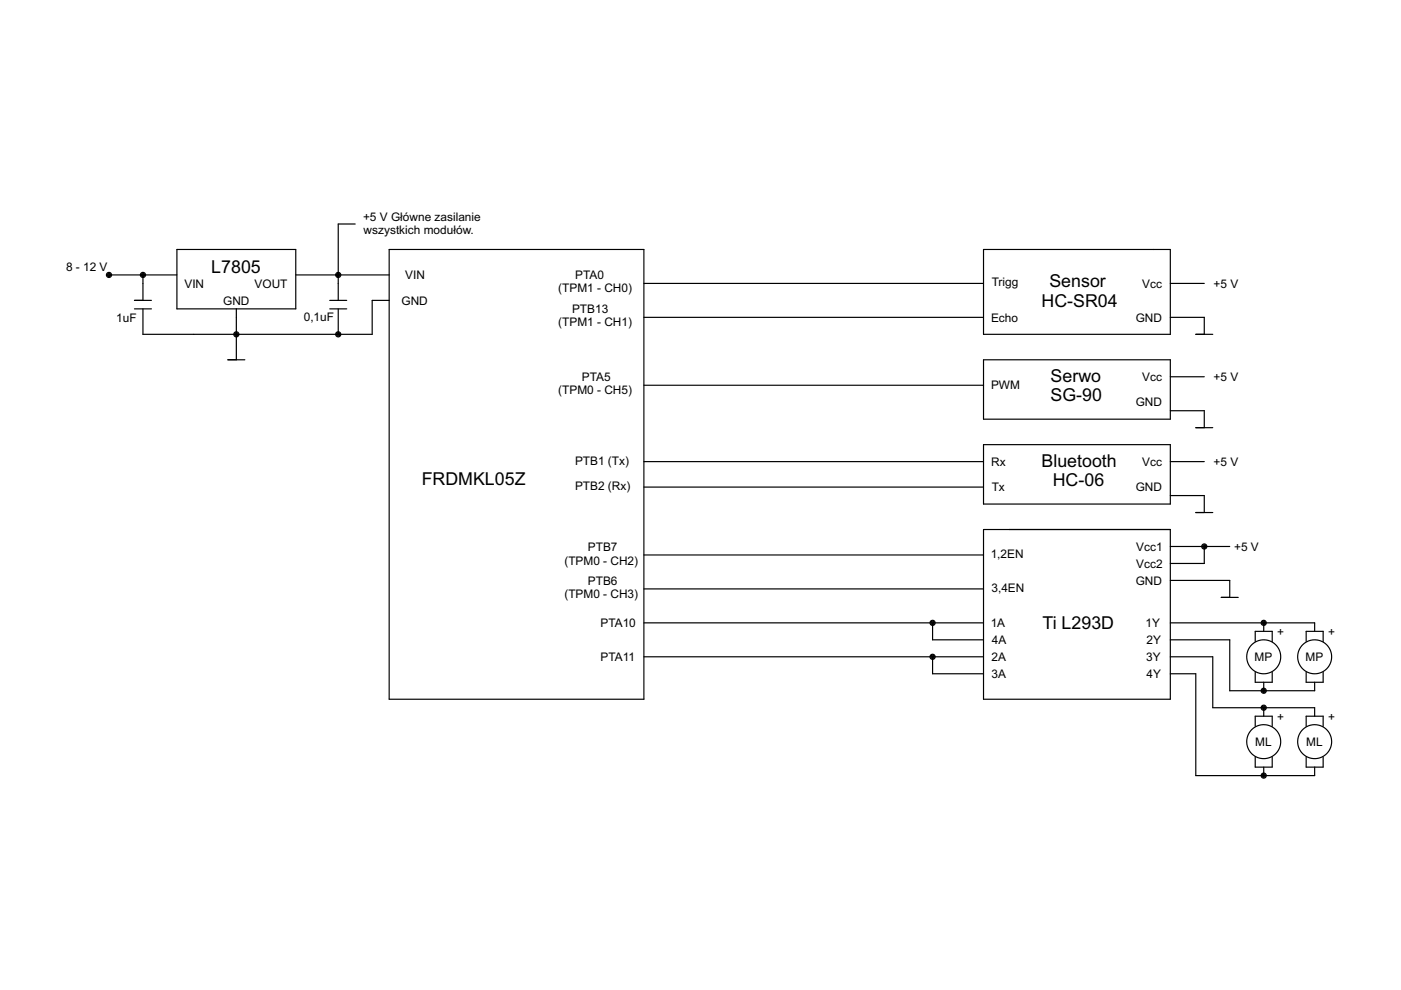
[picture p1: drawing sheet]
<svg xmlns="http://www.w3.org/2000/svg" width="297mm" height="210mm" viewBox="0 0 297 210" stroke-linecap="round" stroke-linejoin="round" font-family="sans-serif">
<defs><g id="words">
<g font-size="3.8">
<text x="44.8" y="57.8">L7805</text>
<text x="220.8" y="65">HC-SR04</text>
<text x="222.5" y="60.9">Sensor</text>
<text x="222.8" y="80.9">Serwo</text>
<text x="222.8" y="85.1">SG-90</text>
<text x="220.9" y="98.9">Bluetooth</text>
<text x="89.4" y="102.8">FRDMKL05Z</text>
<text x="223.2" y="103.1">HC-06</text>
<text x="221" y="133.4">Ti L293D</text>
</g>
<g font-size="2.5">
<text x="77" y="46.8">+5 V Główne zasilanie</text>
<text x="77.1" y="49.5">wszystkich modułów.</text>
<text x="14" y="57.4">8 - 12 V</text>
<text x="85.9" y="59.2">VIN</text>
<text x="122" y="59.2">PTA0</text>
<text x="39.1" y="61">VIN</text>
<text x="47.3" y="64.6">GND</text>
<text x="54" y="61">VOUT</text>
<text x="85.1" y="64.6">GND</text>
<text x="118.4" y="62">(TPM1 - CH0)</text>
<text x="210.3" y="60.7">Trigg</text>
<text x="242.2" y="61">Vcc</text>
<text x="257.3" y="61">+5 V</text>
<text x="24.6" y="68.2">1uF</text>
<text x="64.4" y="68">0,1uF</text>
<text x="118.4" y="69.2">(TPM1 - CH1)</text>
<text x="121.3" y="66.4">PTB13</text>
<text x="210.1" y="68.2">Echo</text>
<text x="240.8" y="68.2">GND</text>
<text x="118.4" y="83.6">(TPM0 - CH5)</text>
<text x="123.4" y="80.8">PTA5</text>
<text x="210.1" y="82.6">PWM</text>
<text x="242.2" y="80.8">Vcc</text>
<text x="257.3" y="80.8">+5 V</text>
<text x="240.8" y="86.2">GND</text>
<text x="121.9" y="98.5">PTB1 (Tx)</text>
<text x="210.1" y="98.8">Rx</text>
<text x="242.2" y="98.8">Vcc</text>
<text x="257.3" y="98.8">+5 V</text>
<text x="121.9" y="103.9">PTB2 (Rx)</text>
<text x="210.3" y="104.2">Tx</text>
<text x="240.8" y="104.2">GND</text>
<text x="119.7" y="119.7">(TPM0 - CH2)</text>
<text x="124.7" y="116.9">PTB7</text>
<text x="210.1" y="118.4">1,2EN</text>
<text x="240.9" y="116.8">Vcc1</text>
<text x="261.6" y="116.8">+5 V</text>
<text x="124.7" y="124.1">PTB6</text>
<text x="210.2" y="125.6">3,4EN</text>
<text x="240.8" y="124">GND</text>
<text x="240.9" y="120.4">Vcc2</text>
<text x="119.7" y="126.9">(TPM0 - CH3)</text>
<text x="127.3" y="132.9">PTA10</text>
<text x="210.1" y="133">1A</text>
<text x="210.3" y="136.6">4A</text>
<text x="242.9" y="133">1Y</text>
<text x="243.1" y="136.6">2Y</text>
<text x="270.8" y="134.9">+</text>
<text x="281.6" y="134.9">+</text>
<text x="127.3" y="140.2">PTA11</text>
<text x="210.2" y="143.7">3A</text>
<text x="210.2" y="140.2">2A</text>
<text x="243" y="140.1">3Y</text>
<text x="243.1" y="143.8">4Y</text>
<text x="266" y="140.2">MP</text>
<text x="276.8" y="140.2">MP</text>
<text x="270.8" y="152.9">+</text>
<text x="281.6" y="152.9">+</text>
<text x="266.1" y="158.1">ML</text>
<text x="276.9" y="158.1">ML</text>
</g>
</g></defs>
<g fill="none" stroke="#000" stroke-width=".25">
<path d="M23.1 58.3h14.4M30.3 58.3v5.4M37.5 52.9h25.2v12.6h-25.2zM62.7 58.3h19.8M75.3 47.5h-3.6v16.2M82.5 52.9h54v95.4h-54zM208.5 52.9h39.6v18h-39.6zM28.5 63.7h3.6M28.5 65.5h3.6M48.3 76.3h3.6M50.1 65.5v10.8M69.9 63.7h3.6"/>
<path d="M69.9 65.5h3.6M71.7 65.5v5.4M82.5 63.7h-3.6v7.2h-48.6v-5.4M136.5 60.1h72M136.5 67.3h72M208.5 76.3h39.6v12.6h-39.6zM248.1 60.1h7.2M248.1 67.3h7.2v3.6M248.1 79.9h7.2M253.5 70.9h3.6M136.5 97.9h72M136.5 81.7h72"/>
<path d="M208.5 94.3h39.6v12.6h-39.6zM248.1 87.1h7.2v3.6M248.1 97.9h7.2M253.5 90.7h3.6M136.5 103.3h72M136.5 117.7h72M208.5 112.3h39.6v36h-39.6zM248.1 105.1h7.2v3.6M248.1 115.9h12.6M253.5 108.7h3.6M255.3 115.9v3.6h-7.2M136.5 124.9h72"/>
<path d="M136.5 132.1h72M136.5 139.3h72M197.7 132.1v3.6h10.8M197.7 139.3v3.6h10.8M248.1 132.1h30.6v1.8M248.1 139.3h9v10.8h21.6v1.8M248.1 135.7h12.6v10.8h18v-1.8M248.1 123.1h12.6v3.6M258.9 126.7h3.6M266.1 136v-2.1h3.6v2.1M267.9 132.1v1.8M276.9 136v-2.1h3.6v2.1"/>
<path d="M248.1 142.9h5.4v21.5h25.2v-1.8M266.1 142.5v2.2h3.6v-2.2M266.1 154v-2.1h3.6v2.1M267.9 144.7v1.8M267.9 150.1v1.8M276.9 142.5v2.2h3.6v-2.2M276.9 154v-2.1h3.6v2.1M266.1 160.5v2.1h3.6v-2.1M267.9 162.6v1.8M276.9 160.5v2.1h3.6v-2.1"/>
<circle cx="23.1" cy="58.3" r=".18"/>
<circle cx="23.1" cy="58.3" r=".36"/>
<circle cx="23.1" cy="58.3" r=".54"/>
<circle cx="30.3" cy="58.3" r=".18"/>
<circle cx="30.3" cy="58.3" r=".36"/>
<circle cx="30.3" cy="58.3" r=".54"/>
<circle cx="71.7" cy="58.3" r=".18"/>
<circle cx="71.7" cy="58.3" r=".36"/>
<circle cx="71.7" cy="58.3" r=".54"/>
<circle cx="50.1" cy="70.9" r=".18"/>
<circle cx="50.1" cy="70.9" r=".36"/>
<circle cx="50.1" cy="70.9" r=".54"/>
<circle cx="71.7" cy="70.9" r=".18"/>
<circle cx="71.7" cy="70.9" r=".36"/>
<circle cx="71.7" cy="70.9" r=".54"/>
<circle cx="255.3" cy="115.9" r=".18"/>
<circle cx="255.3" cy="115.9" r=".36"/>
<circle cx="255.3" cy="115.9" r=".54"/>
<circle cx="197.7" cy="132.1" r=".18"/>
<circle cx="197.7" cy="139.3" r=".18"/>
<circle cx="197.7" cy="132.1" r=".36"/>
<circle cx="197.7" cy="139.3" r=".36"/>
<circle cx="197.7" cy="132.1" r=".54"/>
<circle cx="197.7" cy="139.3" r=".54"/>
<circle cx="267.9" cy="132.1" r=".18"/>
<circle cx="267.9" cy="132.1" r=".36"/>
<circle cx="267.9" cy="132.1" r=".54"/>
<circle cx="267.9" cy="139.3" r="3.6"/>
<circle cx="278.7" cy="139.3" r="3.6"/>
<circle cx="267.9" cy="146.5" r=".18"/>
<circle cx="267.9" cy="150.1" r=".18"/>
<circle cx="267.9" cy="146.5" r=".36"/>
<circle cx="267.9" cy="150.1" r=".36"/>
<circle cx="267.9" cy="150.1" r=".54"/>
<circle cx="267.9" cy="146.5" r=".54"/>
<circle cx="267.9" cy="157.2" r="3.6"/>
<circle cx="278.7" cy="157.2" r="3.6"/>
<circle cx="267.9" cy="164.4" r=".18"/>
<circle cx="267.9" cy="164.4" r=".36"/>
<circle cx="267.9" cy="164.4" r=".54"/>
</g>
<use href="#words"/>
</svg>
